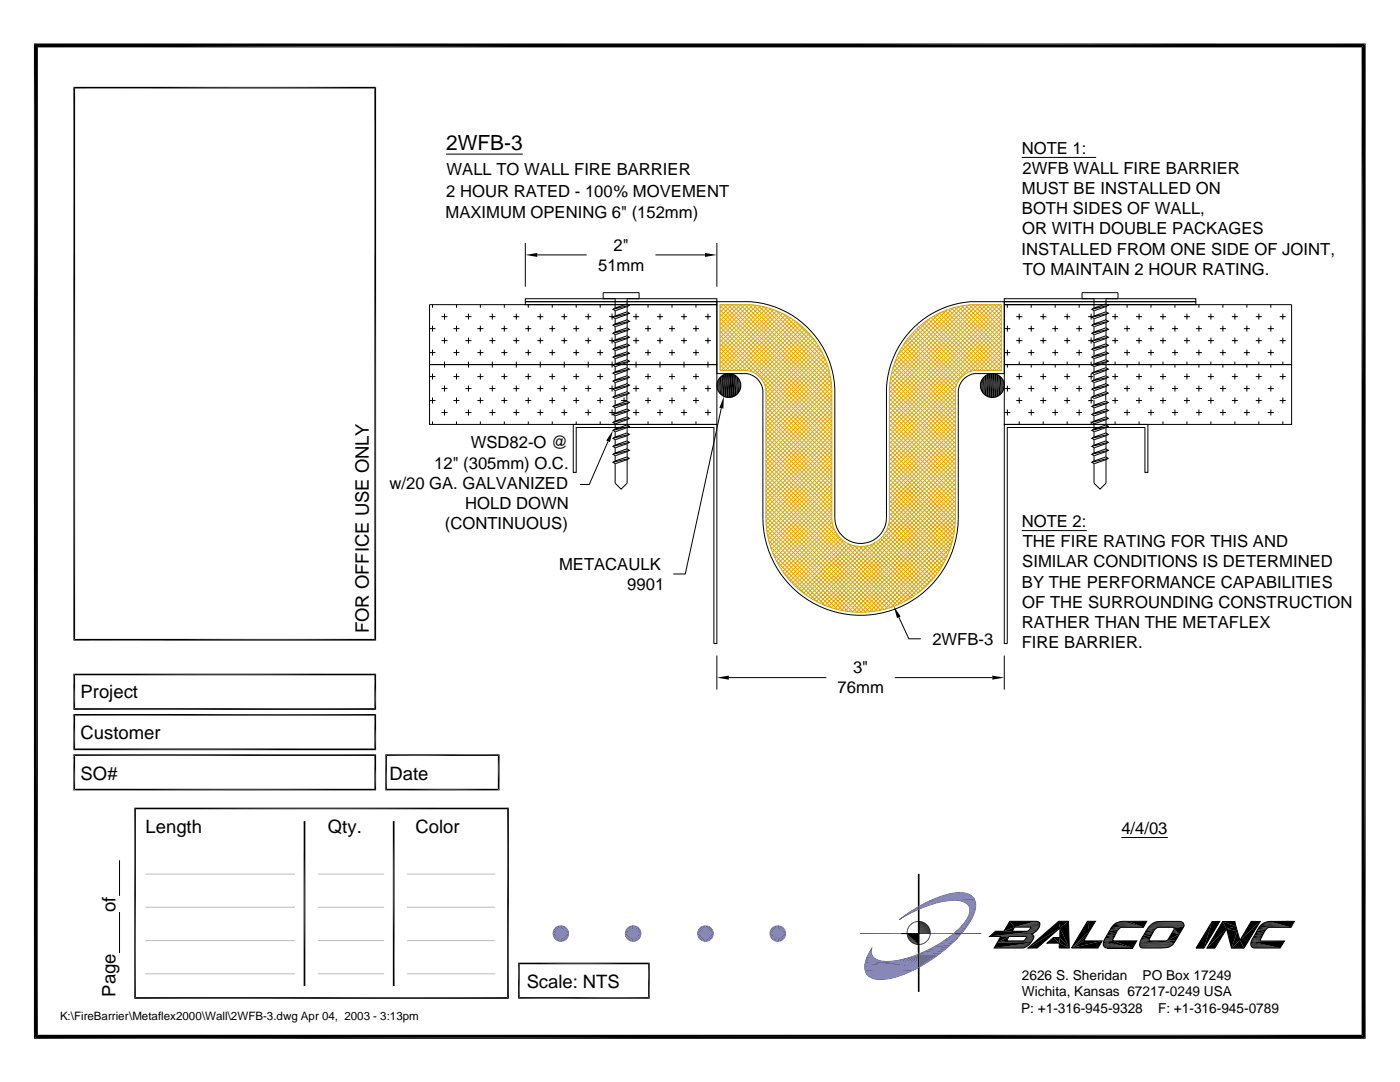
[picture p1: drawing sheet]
<svg xmlns="http://www.w3.org/2000/svg" width="279mm" height="216mm" viewBox="0 0 279 216" stroke-linecap="round" stroke-linejoin="round" font-family="sans-serif">
<defs><g id="words">
<text font-size="4.2" x="89" y="29.9">2WFB-3</text>
<g font-size="3.7">
<text x="73.6" y="126.4" transform="rotate(-90 73.6 126.4)">FOR OFFICE USE ONLY</text>
<text x="16.1" y="139.3">Project</text>
<text x="16.1" y="147.4">Customer</text>
<text x="16.1" y="155.6">SO#</text>
<text x="77.7" y="155.6">Date</text>
<text x="29" y="166.3">Length</text>
<text x="65.4" y="166.3">Qty.</text>
<text x="82.9" y="166.3">Color</text>
<text x="23.1" y="182" transform="rotate(-90 23.1 182)">of</text>
<text x="105.1" y="197.2">Scale: NTS</text>
<text x="23.1" y="198.8" transform="rotate(-90 23.1 198.8)">Page</text>
</g>
<g font-size="3.3">
<text x="89.1" y="34.8">WALL TO WALL FIRE BARRIER</text>
<text x="203.9" y="30.7">NOTE 1:</text>
<text x="204.1" y="34.7">2WFB WALL FIRE BARRIER</text>
<text x="89.1" y="39.3">2 HOUR RATED - 100% MOVEMENT</text>
<text x="203.9" y="38.7">MUST BE INSTALLED ON</text>
<text x="88.9" y="43.5">MAXIMUM OPENING 6&quot; (152mm)</text>
<text x="203.9" y="42.7">BOTH SIDES OF WALL,</text>
<text x="204" y="46.8">OR WITH DOUBLE PACKAGES</text>
<text x="122.5" y="50">2&quot;</text>
<text x="203.9" y="50.8">INSTALLED FROM ONE SIDE OF JOINT,</text>
<text x="119.4" y="54">51mm</text>
<text x="204.1" y="54.8">TO MAINTAIN 2 HOUR RATING.</text>
<text x="93.9" y="89.5">WSD82-O @</text>
<text x="86.7" y="93.5">12&quot; (305mm) O.C.</text>
<text x="77.7" y="97.5">w/20 GA. GALVANIZED</text>
<text x="92.9" y="101.6">HOLD DOWN</text>
<text x="88.8" y="105.6">(CONTINUOUS)</text>
<text x="203.9" y="105.2">NOTE 2:</text>
<text x="111.6" y="113.7">METACAULK</text>
<text x="204" y="113.2">SIMILAR CONDITIONS IS DETERMINED</text>
<text x="204.1" y="109.2">THE FIRE RATING FOR THIS AND</text>
<text x="125.2" y="117.7">9901</text>
<text x="203.9" y="117.2">BY THE PERFORMANCE CAPABILITIES</text>
<text x="203.9" y="125.2">RATHER THAN THE METAFLEX</text>
<text x="204" y="121.3">OF THE SURROUNDING CONSTRUCTION</text>
<text x="186.1" y="128.6">2WFB-3</text>
<text x="203.9" y="129.2">FIRE BARRIER.</text>
<text x="170.2" y="134.4">3&quot;</text>
<text x="167.2" y="138.4">76mm</text>
<text x="223.8" y="166.4">4/4/03</text>
</g>
<g font-size="2.7">
<text x="203.9" y="195.5">2626 S. Sheridan</text>
<text x="228" y="195.5">PO Box 17249</text>
<text x="203.8" y="202.1">P: +1-316-945-9328</text>
<text x="204" y="198.8">Wichita, Kansas 67217-0249 USA</text>
<text x="231.1" y="202.1">F: +1-316-945-0789</text>
</g>
<text font-size="2.3" x="12" y="203.6">K:\FireBarrier\Metaflex2000\Wall\2WFB-3.dwg Apr 04, 2003 - 3:13pm</text>
</g></defs>
<g fill="none" stroke="#000" stroke-width=".2">
<path d="M89 30.8h15.3M203.9 31.4h14.9M104.8 59.6h38.3v.6h-38.3zM104.8 48.5v8.7M107.2 50.9h9.9M130.8 50.9h9.9M143.1 48.5v8.7M200.4 59.6h38.3v.6h-38.3zM85.7 72.7h57.4v12h-57.4zM85.7 60.8h57.4v-.6h-38.3v.6h38.3v11.9h-57.4zM85.7 65.6h1.2M85.7 70.4h1.2"/>
<path d="M85.7 75.1h1.2M85.7 79.9h1.2M86.3 60.8v.6M86.3 65v1.2M86.3 69.8v1.2M86.3 74.5v1.2M86.3 79.3v1.2M88.1 63.2h1.2M88.1 68h1.2M88.1 77.5h1.2M88.7 62.6v1.2M88.7 67.4v1.2"/>
<path d="M88.7 72.2v1.1M88.7 76.9v1.2M90.5 65.6h1.2M90.5 70.4h1.2M90.5 75.1h1.2M90.5 79.9h1.2M91.1 60.8v.6M91.1 65v1.2M91.1 69.8v1.2M91.1 74.5v1.2M91.1 79.3v1.2M92.9 63.2h1.2"/>
<path d="M92.9 68h1.2M92.9 77.5h1.2M93.5 62.6v1.2M93.5 67.4v1.2M93.5 72.2v1.1M93.5 76.9v1.2M95.3 65.6h1.2M95.3 70.4h1.2M95.3 75.1h1.2M95.3 79.9h1.2M95.9 60.8v.6M95.9 65v1.2"/>
<path d="M95.9 69.8v1.2M95.9 74.5v1.2M95.9 79.3v1.2M97.7 63.2h1.2M97.7 68h1.2M97.7 77.5h1.2M98.3 62.6v1.2M98.3 67.4v1.2M98.3 72.2v1.1M98.3 76.9v1.2M100.1 65.6h1.2M100.1 70.4h1.2"/>
<path d="M100.1 75.1h1.2M100.1 79.9h1.2M100.6 60.8v.6M100.6 65v1.2M100.6 69.8v1.2M100.6 74.5v1.2M100.6 79.3v1.2M102.4 63.2h1.2M102.4 68h1.2M102.4 77.5h1.2M103 62.6v1.2M103 67.4v1.2"/>
<path d="M103 72.2v1.1M103 76.9v1.2M104.8 65.6h1.2M104.8 70.4h1.2M104.8 75.1h1.2M104.8 79.9h1.2M105.4 60.8v.6M105.4 65v1.2M105.4 69.8v1.2M105.4 74.5v1.2M105.4 79.3v1.2M107.2 63.2h1.2"/>
<path d="M107.2 68h1.2M107.2 77.5h1.2M107.8 62.6v1.2M107.8 67.4v1.2M107.8 72.2v1.1M107.8 76.9v1.2M109.6 65.6h1.2M109.6 70.4h1.2M109.6 75.1h1.2M109.6 79.9h1.2M110.2 60.8v.6M110.2 65v1.2"/>
<path d="M110.2 69.8v1.2M110.2 74.5v1.2M110.2 79.3v1.2M112 63.2h1.2M112 68h1.2M112 77.5h1.2M112.6 62.6v1.2M112.6 67.4v1.2M112.6 72.2v1.1M112.6 76.9v1.2M114.4 65.6h1.2M114.4 70.4h1.2"/>
<path d="M114.4 75.1h1.2M114.4 79.9h1.2M115 60.8v.6M115 65v1.2M115 69.8v1.2M115 74.5v1.2M115 79.3v1.2M116.8 63.2h1.2M116.8 68h1.2M116.8 77.5h1.2M117.4 62.6v1.2M117.4 67.4v1.2"/>
<path d="M117.4 72.2v1.1M117.4 76.9v1.2M119.2 65.6h1.2M119.2 70.4h1.2M119.2 75.1h1.2M119.2 79.9h1.2M119.8 60.8v.6M119.8 65v1.2M119.8 69.8v1.2M119.8 74.5v1.2M119.8 79.3v1.2M121.6 63.2h.9"/>
<path d="M121.6 68h.9M121.6 77.5h.9M122.2 62.6v1.2M122.2 67.4v1.2M122.2 72.2v1.1M122.2 76.9v1.2M122.3 66.5l2.8-1.1 .5 .3-2.8 1.1zM122.3 68.1l2.8-1.1 .5 .3-2.8 1.1zM122.3 69.7l2.8-1.1 .5 .3-2.8 1.1zM122.3 71.3l2.8-1.1 .5 .3-2.8 1zM122.3 72.9l2.8-1.1 .5 .3-2.8 1.1zM122.3 76.1l2.8-1.1 .5 .3-2.8 1z"/>
<path d="M122.3 77.7l2.8-1.1 .5 .3-2.8 1zM122.3 61.7l2.8-1.1 .5 .3-2.8 1.1zM122.3 63.3l2.8-1.1 .5 .3-2.8 1.1zM122.3 64.9l2.8-1.1 .5 .3-2.8 1.1zM122.8 62v1.1M122.8 63.6v1.1M122.8 65.2v1.1M122.8 66.7v1.1M122.8 68.3v1.1M122.8 69.9v1.1M122.8 71.5v1.1M122.8 73.1v1.1"/>
<path d="M122.8 74.7v1.1M122.8 76.3v1.1M122.8 77.9v1.1M122.8 79.8v1.1M122.8 74.2l-.5 .3 .5 .2M122.8 74.2l2.3-.8 .5 .3-2.8 1M124 79.9h1.2M124.5 79.3v.9M125.1 78.7v1.2M125.2 60.7v-1.1h2.4v-1.2h-7.2v1.2h2.4v1.9M125.2 61.2v1.1M125.2 62.8v1.1"/>
<path d="M125.2 64.4v1M125.2 66v1M125.2 67.5v1.1M125.2 69.1v1.1M125.2 70.7v1.1M125.2 72.3v1.1M125.2 73.9v1.1M125.2 75.5v1.1M125.2 77.1v1.1M125.6 78.4l-.5-.2-2.3 .8M125.6 78.4l-2.8 1.1-.5-.3 .5-.2M125.6 78.4l-3.3 .8"/>
<path d="M125.6 65.7l-3.3 .8M125.6 67.3l-3.3 .8M125.6 68.9l-3.3 .8M125.6 70.5l-3.3 .8M125.6 72.1l-3.3 .8M125.6 73.7l-3.3 .8M125.6 75.3l-3.3 .8M125.6 76.9l-3.3 .8M125.6 60.9l-3.3 .8M125.6 62.5l-3.3 .8M125.6 64.1l-3.3 .8M126.3 63.2h1.3"/>
<path d="M126.3 68h1.3M126.3 77.5h1.3M126.9 62.6v1.2M126.9 67.4v1.2M126.9 72.2v1.1M126.9 76.9v1.2M128.7 65.6h1.2M128.7 70.4h1.2M128.7 75.1h1.2M128.7 79.9h1.2M129.3 60.8v.6M129.3 65v1.2"/>
<path d="M129.3 69.8v1.2M129.3 74.5v1.2M129.3 79.3v1.2M131.1 63.2h1.2M131.1 68h1.2M131.1 77.5h1.2M131.7 62.6v1.2M131.7 67.4v1.2M131.7 72.2v1.1M131.7 76.9v1.2M133.5 65.6h1.2M133.5 70.4h1.2"/>
<path d="M133.5 75.1h1.2M133.5 79.9h1.2M134.1 60.8v.6M134.1 65v1.2M134.1 69.8v1.2M134.1 74.5v1.2M134.1 79.3v1.2M135.9 63.2h1.2M135.9 68h1.2M135.9 77.5h1.2M136.5 62.6v1.2M136.5 67.4v1.2"/>
<path d="M136.5 72.2v1.1M136.5 76.9v1.2M138.3 65.6h1.2M138.3 70.4h1.2M138.3 75.1h1.2M138.3 79.9h1.2M138.9 60.8v.6M138.9 65v1.2M138.9 69.8v1.2M138.9 74.5v1.2M138.9 79.3v1.2M140.7 63.2h1.2"/>
<path d="M140.7 68h1.2M140.7 77.5h1.2M141.3 62.6v1.2M141.3 67.4v1.2M141.3 72.2v1.1M141.3 76.9v1.2M143.1 60.2h6.7a18.2 18.2 0 0 1 16.8 17.2v26.1a5.2 5.2 0 0 0 5.2 4.9 5.2 5.2 0 0 0 5.1-4.9v-26.1a18.2 18.2 0 0 1 16.8-17.2h6.7v14.3h-6a3.8 3.8 0 0 0-3.2 3.4v25.7a19.5 19.5 0 0 1-19.5 19.2 19.5 19.5 0 0 1-19.4-19.2v-25.7a3.8 3.8 0 0 0-3.2-3.4h-6zM143.3 75.7v2.4M147.6 75.7v2.4M195.9 75.7v2.4M200.2 75.7v2.4M200.4 60.2v.6h57.4v11.9h-57.4v-11.9h38.3v-.6z"/>
<path d="M200.4 72.7h57.4v12h-57.4zM200.4 65.6h1.2M200.4 70.4h1.2M200.4 77.5h1.2M201 60.8v.6M201 65v1.2M201 69.8v1.2M201 72.7v.6M201 76.9v1.2M202.8 63.2h1.2M202.8 68h1.2M202.8 75.1h1.2"/>
<path d="M202.8 79.9h1.2M203.4 62.6v1.2M203.4 67.4v1.2M203.4 72.2v.5M203.4 74.5v1.2M203.4 79.3v1.2M205.2 65.6h1.2M205.2 70.4h1.2M205.2 77.5h1.2M205.8 60.8v.6M205.8 65v1.2M205.8 69.8v1.2"/>
<path d="M205.8 72.7v.6M205.8 76.9v1.2M207.6 63.2h1.2M207.6 68h1.2M207.6 75.1h1.2M207.6 79.9h1.2M208.2 62.6v1.2M208.2 67.4v1.2M208.2 72.2v.5M208.2 74.5v1.2M208.2 79.3v1.2M210 65.6h1.2"/>
<path d="M210 70.4h1.2M210 77.5h1.2M210.6 60.8v.6M210.6 65v1.2M210.6 69.8v1.2M210.6 72.7v.6M210.6 76.9v1.2M212.4 63.2h1.2M212.4 68h1.2M212.4 75.1h1.2M212.4 79.9h1.2M213 62.6v1.2"/>
<path d="M213 67.4v1.2M213 72.2v.5M213 74.5v1.2M213 79.3v1.2M214.8 65.6h1.2M214.8 70.4h1.2M214.8 77.5h1.2M215.4 60.8v.6M215.4 65v1.2M215.4 69.8v1.2M215.4 72.7v.6M215.4 76.9v1.2"/>
<path d="M217.2 63.2h.9M217.2 68h.9M217.2 75.1h.9M217.2 79.9h.9M217.8 62.6v1.2M217.8 67.4v1.2M217.8 72.2v.5M217.8 74.5v1.2M217.8 79.3v1.2M217.9 79.2l2.8-1 .5 .2-2.8 1.1zM217.9 66.5l2.8-1.1 .5 .3-2.8 1.1zM217.9 68.1l2.8-1.1 .5 .3-2.8 1.1z"/>
<path d="M217.9 69.7l2.8-1.1 .5 .3-2.8 1.1zM217.9 71.3l2.8-1.1 .5 .3-2.8 1zM217.9 72.9l2.8-1.1 .5 .3-2.8 1.1zM217.9 74.5l2.8-1.1 .5 .3-2.8 1zM217.9 76.1l2.8-1.1 .5 .3-2.8 1zM217.9 77.7l2.8-1.1 .5 .3-2.8 1zM217.9 61.7l2.8-1.1 .5 .3-2.8 1.1zM217.9 63.3l2.8-1.1 .5 .3-2.8 1.1zM217.9 64.9l2.8-1.1 .5 .3-2.8 1.1zM218.3 62v1.1M218.3 63.6v1.1M218.3 65.2v1.1"/>
<path d="M218.3 66.7v1.1M218.3 68.3v1.1M218.3 69.9v1.1M218.3 71.5v1.1M218.3 73.1v1.1M218.3 74.7v1.1M218.3 76.3v1.1M218.3 77.9v1.1M218.3 79.8v1.1M220.7 78.7v1.2M220.7 60.7v-1.1h2.4v-1.2h-7.2v1.2h2.4v1.9M220.7 61.2v1.1"/>
<path d="M220.7 62.8v1.1M220.7 64.4v1M220.7 66v1M220.7 67.5v1.1M220.7 69.1v1.1M220.7 70.7v1.1M220.7 72.3v1.1M220.7 73.9v1.1M220.7 75.5v1.1M220.7 77.1v1.1M221.2 78.4l-3.3 .8M221.2 65.7l-3.3 .8"/>
<path d="M221.2 67.3l-3.3 .8M221.2 68.9l-3.3 .8M221.2 70.5l-3.3 .8M221.2 72.1l-3.3 .8M221.2 73.7l-3.3 .8M221.2 75.3l-3.3 .8M221.2 76.9l-3.3 .8M221.2 60.9l-3.3 .8M221.2 62.5l-3.3 .8M221.2 64.1l-3.3 .8M222 63.2h1.1M222 68h1.1"/>
<path d="M222 75.1h1.1M222 79.9h1.1M222.5 62.6v1.2M222.5 67.4v1.2M222.5 72.2v.5M222.5 74.5v1.2M222.5 79.3v1.2M224.3 65.6h1.2M224.3 70.4h1.2M224.3 77.5h1.2M224.9 60.8v.6M224.9 65v1.2"/>
<path d="M224.9 69.8v1.2M224.9 72.7v.6M224.9 76.9v1.2M226.7 63.2h1.2M226.7 68h1.2M226.7 75.1h1.2M226.7 79.9h1.2M227.3 62.6v1.2M227.3 67.4v1.2M227.3 72.2v.5M227.3 74.5v1.2M227.3 79.3v1.2"/>
<path d="M229.1 65.6h1.2M229.1 70.4h1.2M229.1 77.5h1.2M229.7 60.8v.6M229.7 65v1.2M229.7 69.8v1.2M229.7 72.7v.6M229.7 76.9v1.2M231.5 63.2h1.2M231.5 68h1.2M231.5 75.1h1.2M231.5 79.9h1.2"/>
<path d="M232.1 62.6v1.2M232.1 67.4v1.2M232.1 72.2v.5M232.1 74.5v1.2M232.1 79.3v1.2M233.9 65.6h1.2M233.9 70.4h1.2M233.9 77.5h1.2M234.5 60.8v.6M234.5 65v1.2M234.5 69.8v1.2M234.5 72.7v.6"/>
<path d="M234.5 76.9v1.2M236.3 63.2h1.2M236.3 68h1.2M236.3 75.1h1.2M236.3 79.9h1.2M236.9 62.6v1.2M236.9 67.4v1.2M236.9 72.2v.5M236.9 74.5v1.2M236.9 79.3v1.2M238.7 65.6h1.2M238.7 70.4h1.2"/>
<path d="M238.7 77.5h1.2M239.3 60.8v.6M239.3 65v1.2M239.3 69.8v1.2M239.3 72.7v.6M239.3 76.9v1.2M241.1 63.2h1.2M241.1 68h1.2M241.1 75.1h1.2M241.1 79.9h1.2M241.7 62.6v1.2M241.7 67.4v1.2"/>
<path d="M241.7 72.2v.5M241.7 74.5v1.2M241.7 79.3v1.2M243.5 65.6h1.1M243.5 70.4h1.1M243.5 77.5h1.1M244.1 60.8v.6M244.1 65v1.2M244.1 69.8v1.2M244.1 72.7v.6M244.1 76.9v1.2M245.9 63.2h1.1"/>
<path d="M245.9 68h1.1M245.9 75.1h1.1M245.9 79.9h1.1M246.4 62.6v1.2M246.4 67.4v1.2M246.4 72.2v.5M246.4 74.5v1.2M246.4 79.3v1.2M248.2 65.6h1.2M248.2 70.4h1.2M248.2 77.5h1.2M248.8 60.8v.6"/>
<path d="M248.8 65v1.2M248.8 69.8v1.2M248.8 72.7v.6M248.8 76.9v1.2M250.6 63.2h1.2M250.6 68h1.2M250.6 75.1h1.2M250.6 79.9h1.2M251.2 62.6v1.2M251.2 67.4v1.2M251.2 72.2v.5M251.2 74.5v1.2"/>
<path d="M251.2 79.3v1.2M253 65.6h1.2M253 70.4h1.2M253 77.5h1.2M253.6 60.8v.6M253.6 65v1.2M253.6 69.8v1.2M253.6 72.7v.6M253.6 76.9v1.2M255.4 63.2h1.2M255.4 68h1.2M255.4 75.1h1.2"/>
<path d="M255.4 79.9h1.2M256 62.6v1.2M256 67.4v1.2M256 72.2v.5M256 74.5v1.2M256 79.3v1.2M86.3 84.1v.6M88.1 82.3h1.2M88.7 81.7v1.2M91.1 84.1v.6M92.9 82.3h1.2M93.5 81.7v1.2"/>
<path d="M95.9 84.1v.6M97.7 82.3h1.2M98.3 81.7v1.2M100.6 84.1v.6M102.4 82.3h1.2M103 81.7v1.2M105.4 84.1v.6M107.2 82.3h1.2M107.8 81.7v1.2M110.2 84.1v.6M112 82.3h1.2M112.6 81.7v1.2"/>
<path d="M114.4 84.7h28.7v43.7h-.6v-43.1h-27.5v9h-.6zM115 84.1v.6M116.8 82.3h1.2M117.4 81.7v1.2M119.8 84.1v.6M121.3 88.1l-3.7 8.6h-1.9M121.6 82.3h1.2M122.2 81.7v1.2M122.3 90.7l2.8-1.1 .5 .3-2.8 1zM122.3 89.1l2.8-1.1 .5 .3-2.8 1zM122.3 87.5l2.8-1.1 .5 .3-2.8 1zM122.3 85.9l2.8-1.1 .5 .3-2.8 1z"/>
<path d="M122.3 84.3l2.8-1.1 .5 .3-2.8 1.1zM122.3 82.7l2.8-1.1 .5 .3-2.8 1.1zM122.3 81.1l2.8-1.1 .5 .3-2.8 1.1zM122.8 81.3v1.1M122.8 82.9v1.1M122.8 84.5v1.1M122.8 86.1v1.1M122.8 87.7v1.1M122.8 89.3v1.1M122.8 90.9v1.1M125.2 91.7v4.7l-1.2 1.2-1.2-1.2v-3.9M125.2 80.6v1"/>
<path d="M125.2 82.1v1.1M125.2 83.7v1.1M125.2 85.3v1.1M125.2 86.9v1.1M125.2 88.5v1.1M125.2 90.1v1.1M125.6 91.5l-2.8 1M125.6 91.5l-.5-.3-2.8 1 .5 .3M125.6 91.5l-3.3 .7M125.6 89.9l-3.3 .8M125.6 88.3l-3.3 .8M125.6 86.7l-3.3 .8"/>
<path d="M125.6 85.1l-3.3 .8M125.6 83.5l-3.3 .8M125.6 81.9l-3.3 .8M125.6 80.3l-3.3 .8M126.3 82.3h1.3M126.9 81.7v1.2M129.3 84.1v.6M131.1 82.3h1.2M131.7 81.7v1.2M134.1 84.1v.6M135.9 82.3h1.2M136.5 81.7v1.2"/>
<path d="M138.9 84.1v.6M140.7 82.3h1.2M141.3 81.7v1.2M144 81.4l-7.2 33.1h-2.4M200.4 84.7h28.7v9.6h-.6v-9h-27.5v43.1h-.6zM200.4 82.3h1.2M201 81.7v1.2M203.4 84.1v.6M205.2 82.3h1.2M205.8 81.7v1.2M208.2 84.1v.6M210 82.3h1.2"/>
<path d="M210.6 81.7v1.2M213 84.1v.6M214.8 82.3h1.2M215.4 81.7v1.2M217.8 84.1v.6M217.9 92.2l2.8-1 .5 .3-2.8 1zM217.9 90.7l2.8-1.1 .5 .3-2.8 1zM217.9 89.1l2.8-1.1 .5 .3-2.8 1zM217.9 87.5l2.8-1.1 .5 .3-2.8 1zM217.9 85.9l2.8-1.1 .5 .3-2.8 1zM217.9 84.3l2.8-1.1 .5 .3-2.8 1.1zM217.9 82.7l2.8-1.1 .5 .3-2.8 1.1z"/>
<path d="M217.9 81.1l2.8-1.1 .5 .3-2.8 1.1zM218.3 81.3v1.1M218.3 82.9v1.1M218.3 84.5v1.1M218.3 86.1v1.1M218.3 87.7v1.1M218.3 89.3v1.1M218.3 90.9v1.1M220.7 91.7v4.7l-1.2 1.2-1.2-1.2v-3.9M220.7 80.6v1M220.7 82.1v1.1M220.7 83.7v1.1"/>
<path d="M220.7 85.3v1.1M220.7 86.9v1.1M220.7 88.5v1.1M220.7 90.1v1.1M221.2 91.5l-3.3 .7M221.2 89.9l-3.3 .8M221.2 88.3l-3.3 .8M221.2 86.7l-3.3 .8M221.2 85.1l-3.3 .8M221.2 83.5l-3.3 .8M221.2 81.9l-3.3 .8M221.2 80.3l-3.3 .8"/>
<path d="M222.5 84.1v.6M224.3 82.3h1.2M224.9 81.7v1.2M227.3 84.1v.6M229.1 82.3h1.2M229.7 81.7v1.2M232.1 84.1v.6M233.9 82.3h1.2M234.5 81.7v1.2M236.9 84.1v.6M238.7 82.3h1.2M239.3 81.7v1.2"/>
<path d="M241.7 84.1v.6M243.5 82.3h1.1M244.1 81.7v1.2M246.4 84.1v.6M248.2 82.3h1.2M248.8 81.7v1.2M251.2 84.1v.6M253 82.3h1.2M253.6 81.7v1.2M256 84.1v.6M203.9 105.9h13M143.1 130.8v6.8"/>
<path d="M145.5 135.2h19.4M178.6 135.2h19.4M179.4 123.2l2 4.3h2.4M200.4 130.8v6.8"/>
<circle cx="145.5" cy="76.9" r="2.38"/>
<circle cx="198" cy="76.9" r="2.38"/>
</g>
<g fill="#000">
<path d="M6.8 8.7h265.7l-264.9 .8zM7.6 9.5l264.9-.8-.8 .8zM271.7 9.5l.8 197.8-.8-.8zM271.7 9.5l.8-.8v198.6zM104.8 50.9l2.4-.4v.8zM140.7 50.5l2.4 .4-2.4 .4zM143.1 76.5v.8zM143.2 76.1v1.6l-.1-1.2zM143.1 76.5l.1 1.2zM147.7 76.1l.1 1.2zM147.7 76.1l.1 1.2-.1 .4zM147.8 76.5v.8z"/>
<path d="M195.7 76.5v.8zM195.8 76.1v1.6l-.1-.4zM195.8 76.1l-.1 1.2zM200.4 76.5l-.1 1.2zM200.3 76.1l.1 .4-.1 1.2zM200.4 76.5v.8zM122.3 85.9l-.6 2.3-.7-.3zM144.5 79.1l-.1 2.4-.8-.1zM143.1 135.2l2.4-.4v.8zM178.4 121l1.3 2-.7 .3zM198 134.8l2.4 .4-2.4 .4zM6.8 8.7l.8 197.8-.8 .8z"/>
<path d="M6.8 8.7l.8 .8v197zM7.6 206.5h264.1l-264.9 .8zM6.8 207.3l264.9-.8 .8 .8z"/>
</g>
<path d="M143.5 75.4v3.1M147.4 75.4v3.1M196.1 75.4v3.1M200 75.4v3.1" fill="none" stroke="#000" stroke-width=".23"/>
<path d="M143.8 75.1v3.7M147.2 75.1v3.7M196.4 75.1v3.7M199.7 75.1v3.7" fill="none" stroke="#000" stroke-width=".3"/>
<g fill="none" stroke="#000" stroke-width=".34">
<path d="M14.8 17.3v110.5M74.9 17.3v110.5M144.1 74.9v4.1M146.8 74.9v4.1M196.7 74.9v4.1M199.4 74.9v4.1M14.6 127.7h60.5M14.8 134.4v7.2M74.9 134.4v7.2M14.6 141.5h60.5M14.6 149.5h60.5M14.8 142.5v7.2"/>
<path d="M14.8 150.5v7.2M74.9 142.5v7.2M74.9 150.5v7.2M60.8 163.9v32.8M78.6 163.9v32.8M101.4 161.2v38.1M26.8 199.1h74.8"/>
</g>
<path d="M144.5 74.7v4.5M146.5 74.7v4.5M197 74.7v4.5M199.1 74.7v4.5" fill="none" stroke="#000" stroke-width=".38"/>
<path d="M144.9 74.6v4.7M145.3 74.5v4.8M146.1 74.6v4.7M197.4 74.6v4.7M197.8 74.5v4.8M198.7 74.6v4.7" fill="none" stroke="#000" stroke-width=".4"/>
<path d="M145.7 74.5v4.8M198.2 74.5v4.8" fill="none" stroke="#000" stroke-width=".42"/>
<g fill="none" stroke="#dda500" stroke-width=".2">
<path d="M143.7 60.8h6.1a17.7 17.7 0 0 1 16.2 16.7v26a5.7 5.7 0 0 0 5.8 5.5 5.7 5.7 0 0 0 5.7-5.5v-26a17.6 17.6 0 0 1 16.2-16.7h6.1v13.1h-5.4a4.4 4.4 0 0 0-3.7 3.9v25.7a18.9 18.9 0 0 1-18.9 18.7 18.9 18.9 0 0 1-19-18.7v-25.7a4.5 4.5 0 0 0-3.7-3.9h-5.4zM143.7 61.5l.7-.7 21.6 21.6M143.7 62.4l1.5-1.6 20.8 20.8M143.7 73.6l.3 .3M143.7 72.8l1.1 1.1M143.7 71.9l2 2M143.7 71.1l2.8 2.8M143.7 70.2l3.7 3.7M143.7 69.4l4.5 4.5M143.7 68.6l5.4 5.3M143.7 67.7l6.5 6.6M143.7 66.9l22.3 22.3"/>
<path d="M143.7 66l22.3 22.3M143.7 65.2l22.3 22.3M143.7 64.3l22.3 22.4M143.7 63.5l22.3 22.3M143.7 62.6l22.3 22.4M143.7 61.8l22.3 22.3M143.7 60.9l22.3 22.4M146 60.8l20 19.9M146.1 60.8l-2.4 2.4M146.9 60.8l19.1 19.1M146.9 60.8l-3.2 3.3M147.7 60.8l18.3 18.3"/>
<path d="M147.8 60.8l-4.1 4.1M148.6 60.8l17.4 17.4M148.6 60.8l-4.9 4.9M149.4 60.8l16.6 16.6M149.5 60.8l-5.8 5.8M150.3 60.8l-6.6 6.6M150.3 60.9l15.6 15.6-13.1 13 13.2 13.2M151 60.9l-7.3 7.4M151.3 61l14.5 14.5M151.7 61.1l-8 8M152.4 61.2l13.2 13.2M152.4 61.2l-8.7 8.8"/>
<path d="M152.5 76.5l13.5 13.5M152.8 77.7l13.2 13.2M152.8 79.4l13.2 13.2M152.8 78.6l13.2 13.1M153.1 61.4l-9.4 9.4M153.5 61.5l11.8 11.7M153.8 61.6l-10.1 10.1M154.4 61.8l-10.7 10.7M154.8 62l10 9.9M155 62l-11.3 11.4M155.6 62.3l-11.7 11.6M156.2 62.5l-11.4 11.4"/>
<path d="M156.3 62.6l7.8 7.8M156.7 62.8l-11.1 11.1M157.3 63.1l-10.8 10.8M157.8 63.5l-10.5 10.4M158.3 63.8l-10.2 10.1M158.4 63.9l4.5 4.4M158.8 64.1l-9.8 9.8M159.3 64.5l-9.6 9.6M159.7 64.9l-9.4 9.4M160.2 65.3l-9.3 9.3M160.6 65.7l-9.3 9.3M161.1 66.1l-9.3 9.3"/>
<path d="M161.5 66.5l-9.4 9.4M161.9 67l-9.5 9.4M162.2 67.5l-9.5 9.5M162.6 67.9l-9.8 9.8M163 68.4l-10.2 10.1M163.3 68.9l-10.5 10.5M163.6 69.5l-10.8 10.7M163.9 70l-11.1 11.1M164.2 70.6l-11.4 11.3M164.5 71.1l-11.7 11.7M164.7 71.7l-11.9 11.9 13.2 13.2M165 72.3l-12.2 12.2 13.2 13.1"/>
<path d="M165.2 73l-12.4 12.3 13.2 13.2M165.4 73.6l-12.6 12.5 13.2 13.2M165.5 74.3l-12.7 12.7 13.2 13.2M165.7 75l-12.9 12.8 13.2 13.2M165.8 75.7l-13 13 13.2 13.2M166 77.2l-13.2 13.2 13.2 13.2M166 78.1l-13.2 13.1M166 78.9l-13.2 13.2M166 79.8l-13.2 13.1M177.5 79.6l13.2 13.1M177.5 78.7l13.2 13.2M177.5 77.9l13.2 13.1"/>
<path d="M177.5 77.1l13.2 13.1M177.6 76.3l13.1 13M177.7 75.5l13 13M177.8 74.8l12.9 12.9M178 74.1l12.7 12.7M178.4 72.8l12.3 12.3M178.6 72.2l12.1 12.1M178.8 71.6l11.9 11.8M179.1 71l11.6 11.6M179.4 70.4l11.3 11.3M179.7 69.9l11 11M180 69.3l10.7 10.8"/>
<path d="M180.3 68.8l10.4 10.4M180.6 68.3l10.1 10.1M181 67.8l9.7 9.8M181.3 67.4l9.6 9.5M181.7 66.9l9.4 9.4M182.1 66.4l9.4 9.4M182.5 66l9.3 9.3M183 65.6l9.3 9.3M183.4 65.2l9.4 9.3M183.9 64.8l9.4 9.5M184.3 64.4l9.7 9.6M184.8 64.1l9.9 9.8"/>
<path d="M185.3 63.7l10.2 10.2M185.6 63.5l-5.4 5.4M185.8 63.4l10.6 10.5M186.4 63.1l10.8 10.8M186.9 62.8l11.2 11.1M187.5 62.5l11.4 11.4M187.5 62.4l-8.3 8.4M188 62.2l11.8 11.7M188.6 62l11.2 11.2M189 61.8l-10.4 10.4M189.3 61.7l10.5 10.6M189.9 61.5l9.9 10"/>
<path d="M190.2 61.4l-12 12.1 12.5 12.5M190.5 61.3l9.3 9.3M190.7 77.9l-13.2 13.2M190.7 78.8l-13.2 13.1M190.7 79.6l-13.2 13.2M190.9 76.8l-13.4 13.4M191.2 61.2l8.6 8.6M191.4 61.2l-13.5 13.4M191.9 61l7.9 7.9M192.4 60.9l-14.7 14.8M192.7 60.9l7.1 7.2M198.4 60.8l1.4 1.4"/>
<path d="M198.5 60.8l-21 21M199.3 60.8l.5 .5M199.3 60.8l-21.8 21.8M199.8 67.2l-6.4-6.4-15.8 15.8M199.8 66.4l-5.6-5.6-16.7 16.7M199.8 65.6l-4.7-4.8-17.6 17.6M199.8 64.7l-3.9-3.9-18.4 18.4M199.8 63.9l-3-3.1-19.3 19.3M199.8 63l-2.2-2.2-20.1 20.1M199.8 61.1l-22.3 22.4M199.8 62l-22.3 22.3M199.8 62.8l-22.3 22.4"/>
<path d="M199.8 63.7l-22.3 22.3M199.8 64.5l-22.3 22.3M199.8 65.4l-22.3 22.3M199.8 66.2l-22.3 22.3M199.8 67l-22.3 22.4M199.8 67.9l-6.2 6.2M199.8 68.7l-5.2 5.2M199.8 69.6l-4.3 4.3M199.8 70.4l-3.5 3.5M199.8 71.3l-2.6 2.6M199.8 72.1l-1.8 1.8M199.8 73l-.9 .9"/>
<path d="M199.8 73.8l-.1 .1M152.8 92.9l27.3 27.3M152.8 92.1l13.8 13.7M152.8 91.2l13.3 13.3M152.8 82.8l13.2 13.1M152.8 82l13.2 13.1M152.8 81.1l13.2 13.2M152.8 80.3l13.2 13.1M166 80.6l-13.2 13.1 26.8 26.8M166 81.4l-13.2 13.2 26.2 26.2M166 82.3l-13.2 13.1 25.6 25.6M166 83.1l-13.2 13.2 24.9 24.9"/>
<path d="M166 84l-13.2 13.1 24.3 24.3M166 84.8l-13.2 13.2 23.6 23.6M166 85.7l-13.2 13.1 22.9 23M166 86.5l-13.2 13.2 22.2 22.2M166 87.4l-13.2 13.1 21.5 21.5M166 88.2l-13.2 13.2 20.8 20.7M166 89l-13.2 13.2 20 20M166 89.9l-13.2 13.2 19.2 19.1M166 90.7l-13.2 13.2M166 91.6l-13.1 13.1M166 92.4l-13 13.1M166 93.3l-12.9 12.9"/>
<path d="M166 94.1l-12.8 12.8M166 95l-12.6 12.6M166 95.8l-12.5 12.5M166 96.6l-12.3 12.3M166 97.5l-12.1 12.1M166 98.3l-11.8 11.9M166 99.2l-11.6 11.6M177.5 95.6l12.5 12.5-13.4 13.5M177.5 99l11.7 11.7-10 10M177.5 99.8l11.4 11.5M177.5 98.2l11.9 11.9M177.5 97.3l12.1 12.1"/>
<path d="M177.5 96.5l12.3 12.3M177.5 94.8l12.7 12.7M177.5 93.9l12.8 12.9M177.5 93.1l13 12.9M177.5 92.2l13.1 13.1M177.5 91.4l13.1 13.1M177.5 90.6l13.2 13.1M177.5 89.7l13.2 13.2M177.5 88.9l13.2 13.1M177.5 88l13.2 13.2M177.5 87.2l13.2 13.1M177.5 86.3l13.2 13.2"/>
<path d="M177.5 85.5l13.2 13.1M177.5 84.6l13.2 13.2M177.5 83.8l13.2 13.2M177.5 83l13.2 13.1M177.5 82.1l13.2 13.2M177.5 81.3l13.2 13.1M177.5 80.4l13.2 13.2M190.7 80.4l-13.2 13.2M190.7 81.3l-13.2 13.1M190.7 82.1l-13.2 13.2M190.7 83l-13.2 13.1M190.7 83.8l-13.2 13.2"/>
<path d="M190.7 84.7l-13.2 13.1M190.7 85.5l-13.2 13.2M190.7 86.4l-13.2 13.1M190.7 87.2l-13.2 13.2M190.7 88.1l-13.2 13.1M190.7 88.9l-13.2 13.1M190.7 89.7l-13.2 13.2M190.7 90.6l-13.2 13.2M190.7 91.4l-13.4 13.4M190.7 92.3l-14 13.9M190.7 93.1l-27.2 27.2M190.7 94l-26.6 26.6"/>
<path d="M190.7 94.8l-26 26M190.7 95.7l-25.4 25.4M190.7 96.5l-24.8 24.8M190.7 97.3l-24.2 24.2M190.7 98.2l-23.5 23.4M190.7 99l-22.8 22.8M190.7 99.9l-22.1 22M152.9 103.9l18.2 18.3M152.9 104.8l17.3 17.3M153 105.8l16.3 16.2M153.2 106.8l15.1 15.1M153.4 107.9l13.8 13.7"/>
<path d="M153.8 109.1l12.2 12.2M154.2 110.4l10.5 10.4M166 100l-11.3 11.4M166 100.9l-11.1 11 8.2 8.2M166 101.7l-10.8 10.8M166 102.6l-10.4 10.4M166 103.4l-10.1 10.1M166.1 104.2l-9.9 9.8 4.8 4.8M166.2 104.9l-9.6 9.6M166.4 105.5l-9.5 9.5M166.7 106.1l-9.4 9.4M167 106.6l-9.3 9.3"/>
<path d="M167.4 107.1l-9.3 9.3M167.8 107.5l-9.3 9.3M168.3 107.9l-9.3 9.3M168.8 108.2l-9.4 9.4M169.2 108.4l11.5 11.5M169.4 108.5l-9.5 9.5M169.9 108.8l-9.5 9.6M170.5 108.9l10.7 10.7M170.6 108.9l-9.8 9.8M171.4 109l-10.1 10.1M171.5 109l10.3 10.3M172.2 109l-10.3 10.4"/>
<path d="M172.3 109l10 10M173 108.9l9.8 9.7M173.2 108.8l-10.8 10.9M173.7 108.7l9.6 9.6M174.3 108.5l9.4 9.4M174.7 108.2l-11.8 11.8M174.8 108.2l9.4 9.3M175.3 107.8l9.3 9.3M175.8 107.4l9.3 9.3M176.2 107l9.3 9.3M176.5 106.5l9.4 9.3M176.8 106l9.5 9.4"/>
<path d="M177.1 105.4l9.6 9.5M177.3 104.7l9.7 9.7M177.5 104l9.9 9.9M177.5 103.2l10.2 10.2M177.5 102.4l10.5 10.5M177.5 101.5l10.8 10.9M177.5 100.7l11.1 11.1M186.8 114.7l-3.6 3.6M188.4 112.3l-7.6 7.6M189.7 109.3l-11.9 11.9M190.3 107l-14.8 14.8M190.5 106l-16 16"/>
<path d="M190.6 105l-17.1 17.1M190.6 104.1l-18 18.1M190.7 100.7l-21.3 21.3M190.7 101.6l-20.6 20.5M190.7 102.4l-19.8 19.8M190.7 103.3l-19 18.9"/>
</g>
<path d="M14.6 17.5h60.5M14.6 134.6h60.5M14.6 157.6h60.5M14.6 150.7h60.5M14.6 142.6h60.5M26.8 161.3h74.8M27 161.2v38.1M103.4 199.1h26.3M103.4 192.2h26.3M103.6 192.1v7.2M129.5 192.1v7.2" fill="none" stroke="#000" stroke-width=".32"/>
<g fill="#5c5cb8">
<path d="M111.9 186.3l1.6-.4 .1 .4z"/>
<path d="M111.9 186.3l1.5-.7 .1 .3z"/>
<path d="M111.9 186.3l1.3-1 .2 .3z"/>
<path d="M113 185l.2 .3-1.3 1z"/>
<path d="M112.6 184.8l.4 .2-1.1 1.3z"/>
<path d="M112.3 184.7l.3 .1-.7 1.5z"/>
<path d="M111.9 184.6l.4 .1-.4 1.6z"/>
<path d="M111.5 184.7l.4-.1v1.7z"/>
<path d="M111.2 184.8l.3-.1 .4 1.6z"/>
<path d="M110.9 185l.3-.2 .7 1.5z"/>
<path d="M110.9 185l1 1.3-1.3-1z"/>
<path d="M110.6 185.3l1.3 1-1.5-.7z"/>
<path d="M110.4 185.6l1.5 .7-1.6-.4z"/>
<path d="M110.3 185.9l1.6 .4h-1.6z"/>
<path d="M110.3 186.3h1.6l-1.6 .3z"/>
<path d="M110.3 186.6l1.6-.3-1.5 .7z"/>
<path d="M110.4 187l1.5-.7-1.3 1z"/>
<path d="M110.6 187.3l1.3-1-1 1.3z"/>
<path d="M111.9 186.3l-.7 1.5-.3-.2z"/>
<path d="M111.9 186.3l-.4 1.6-.3-.1z"/>
<path d="M111.9 186.3v1.6h-.4z"/>
<path d="M111.9 186.3l.4 1.6h-.4z"/>
<path d="M111.9 186.3l.7 1.5-.3 .1z"/>
<path d="M111.9 186.3l1.1 1.3-.4 .2z"/>
<path d="M111.9 186.3l1.3 1-.2 .3z"/>
<path d="M111.9 186.3l1.5 .7-.2 .3z"/>
<path d="M111.9 186.3l1.6 .3-.1 .4z"/>
<path d="M111.9 186.3h1.7l-.1 .3z"/>
<path d="M140.8 186.3l1.6-.4 .1 .4z"/>
<path d="M140.8 186.3l1.5-.7 .1 .3z"/>
<path d="M140.8 186.3l1.3-1 .2 .3z"/>
<path d="M141.8 185l.3 .3-1.3 1z"/>
<path d="M141.5 184.8l.3 .2-1 1.3z"/>
<path d="M141.2 184.7l.3 .1-.7 1.5z"/>
<path d="M140.8 184.6l.4 .1-.4 1.6z"/>
<path d="M140.4 184.7l.4-.1v1.7z"/>
<path d="M140.1 184.8l.3-.1 .4 1.6z"/>
<path d="M139.8 185l.3-.2 .7 1.5z"/>
<path d="M139.5 185.3l.3-.3 1 1.3z"/>
<path d="M139.5 185.3l1.3 1-1.5-.7z"/>
<path d="M139.3 185.6l1.5 .7-1.6-.4z"/>
<path d="M139.2 185.9l1.6 .4h-1.7z"/>
<path d="M139.1 186.3h1.7l-1.6 .3z"/>
<path d="M139.2 186.6l1.6-.3-1.5 .7z"/>
<path d="M139.3 187l1.5-.7-1.3 1z"/>
<path d="M139.5 187.3l1.3-1-1 1.3z"/>
<path d="M140.8 186.3l-.7 1.5-.3-.2z"/>
<path d="M140.8 186.3l-.4 1.6-.3-.1z"/>
<path d="M140.8 186.3v1.6h-.4z"/>
<path d="M140.8 186.3l.4 1.6h-.4z"/>
<path d="M140.8 186.3l.7 1.5-.3 .1z"/>
<path d="M140.8 186.3l1 1.3-.3 .2z"/>
<path d="M140.8 186.3l1.3 1-.3 .3z"/>
<path d="M140.8 186.3l1.5 .7-.2 .3z"/>
<path d="M140.8 186.3l1.6 .3-.1 .4z"/>
<path d="M140.8 186.3h1.7l-.1 .3z"/>
<path d="M126.4 186.3l1.6-.4v.4z"/>
<path d="M126.4 186.3l1.4-.7 .2 .3z"/>
<path d="M126.4 186.3l1.3-1 .1 .3z"/>
<path d="M127.4 185l.3 .3-1.3 1z"/>
<path d="M127.1 184.8l.3 .2-1 1.3z"/>
<path d="M126.7 184.7l.4 .1-.7 1.5z"/>
<path d="M126.4 184.6l.3 .1-.3 1.6z"/>
<path d="M126 184.7l.4-.1v1.7z"/>
<path d="M125.6 184.8l.4-.1 .4 1.6z"/>
<path d="M125.3 185l.3-.2 .8 1.5z"/>
<path d="M125.1 185.3l.2-.3 1.1 1.3z"/>
<path d="M125.1 185.3l1.3 1-1.5-.7z"/>
<path d="M124.9 185.6l1.5 .7-1.7-.4z"/>
<path d="M124.7 185.9l1.7 .4h-1.7z"/>
<path d="M124.7 186.3h1.7l-1.7 .3z"/>
<path d="M124.7 186.6l1.7-.3-1.5 .7z"/>
<path d="M124.9 187l1.5-.7-1.3 1z"/>
<path d="M125.1 187.3l1.3-1-1.1 1.3z"/>
<path d="M126.4 186.3l-.8 1.5-.3-.2z"/>
<path d="M126.4 186.3l-.4 1.6-.4-.1z"/>
<path d="M126.4 186.3v1.6h-.4z"/>
<path d="M126.4 186.3l.3 1.6h-.3z"/>
<path d="M126.4 186.3l.7 1.5-.4 .1z"/>
<path d="M126.4 186.3l1 1.3-.3 .2z"/>
<path d="M126.4 186.3l1.3 1-.3 .3z"/>
<path d="M126.4 186.3l1.4 .7-.1 .3z"/>
<path d="M126.4 186.3l1.6 .3-.2 .4z"/>
<path d="M126.4 186.3h1.6v.3z"/>
<path d="M155.2 186.3l1.6-.4 .1 .4z"/>
<path d="M155.2 186.3l1.5-.7 .1 .3z"/>
<path d="M155.2 186.3l1.3-1 .2 .3z"/>
<path d="M156.3 185l.2 .3-1.3 1z"/>
<path d="M155.9 184.8l.4 .2-1.1 1.3z"/>
<path d="M155.6 184.7l.3 .1-.7 1.5z"/>
<path d="M155.2 184.6l.4 .1-.4 1.6z"/>
<path d="M154.9 184.7l.3-.1v1.7z"/>
<path d="M154.5 184.8l.4-.1 .3 1.6z"/>
<path d="M154.2 185l.3-.2 .7 1.5z"/>
<path d="M153.9 185.3l.3-.3 1 1.3z"/>
<path d="M153.9 185.3l1.3 1-1.5-.7z"/>
<path d="M153.7 185.6l1.5 .7-1.6-.4z"/>
<path d="M153.6 185.9l1.6 .4h-1.6z"/>
<path d="M153.6 186.3h1.6l-1.6 .3z"/>
<path d="M153.6 186.6l1.6-.3-1.5 .7z"/>
<path d="M153.7 187l1.5-.7-1.3 1z"/>
<path d="M153.9 187.3l1.3-1-1 1.3z"/>
<path d="M155.2 186.3l-.7 1.5-.3-.2z"/>
<path d="M155.2 186.3l-.3 1.6-.4-.1z"/>
<path d="M155.2 186.3v1.6h-.3z"/>
<path d="M155.2 186.3l.4 1.6h-.4z"/>
<path d="M155.2 186.3l.7 1.5-.3 .1z"/>
<path d="M155.2 186.3l1.1 1.3-.4 .2z"/>
<path d="M155.2 186.3l1.3 1-.2 .3z"/>
<path d="M155.2 186.3l1.5 .7-.2 .3z"/>
<path d="M155.2 186.3l1.6 .3-.1 .4z"/>
<path d="M155.2 186.3h1.7l-.1 .3z"/>
</g>
<path d="M76.9 150.7h22.8M76.9 157.6h22.8M77.1 150.5v7.2M202.5 184.8h5" fill="none" stroke="#000" stroke-width=".32"/>
<path d="M99.5 150.5v7.2M197.5 186.7h8.7M249.7 189h5.8" fill="none" stroke="#000" stroke-width=".34"/>
<g fill="none" stroke="#000" stroke-width=".2">
<path d="M183.3 174.5h.1v23.3h-.1zM183.3 174.5v6.4M183.3 181.4v7.1M183.3 190.4v7.4M197.5 186.9l1.2-1.1h1.6l1.2-2h5.3a.68 .68 0 0 1 .7 .4 .68 .68 0 0 1-.1 .8l-.4 .6-1.1 .8 .1 .1a.69 .69 0 0 1 0 1.2l-.8 .9-1 .6h-5.8l1.3-2.3zM197.5 186.8h8.8M198.4 189.1h6.2M198.7 185.8h8M200.3 185.8h4.6M201.4 186.9h3.4a.86 .86 0 0 1-.6 .8h-3.3zM202.5 184.9h5M204.5 189.1l-6.1 .1"/>
<path d="M220.4 189.1h5.6M220.6 189.1h5.4M221.7 185.1h2.2M221.9 185h6.3M222.2 187.7h4.7M225.3 183.8h3.6M227.4 188.8h6.4M227.4 188.6h6.6M227.4 188.5h6.7M227.5 188.2h6.7M227.5 188.9h5.9M227.5 188.9h6"/>
<path d="M227.5 188.8h6.1M227.5 187.8h2.1M227.7 189.1h5.4M227.8 189.1h4.6M229.2 185.1h2.1M229.2 184.9h7.1M229.4 184.8h6.9M229.6 184.7h6.7M229.6 184.6h6.7M229.8 184.5h6.5M229.8 184.4h6.5M230 184.4h6.3"/>
<path d="M230 184.2h6.2M230.2 184.2h6M230.2 184.1h5.9M230.4 184h5.6M230.7 183.9h5.1M231 183.9h4.8M233.1 189.1h-5.4M233.4 189h-5.8M244 183.9h2.4l1.1 3.7 2.2-3.7h1.8l-3.2 5.3h-2.5l-1-3.8-2.4 3.8h-1.5zM249.7 187.8h6.6M249.9 189.1h5.6M250 189.1h5.5"/>
<path d="M251.2 185.1h2.1M251.4 185h6.2M251.7 184.6a2.72 2.72 0 0 1 2-.7h4.6l-.7 1.1-4.4 .1a4.2 4.2 0 0 0-1.6 2.6l4.7 .1-.8 1.4h-4.8a.91 .91 0 0 1-1-.4 .91 .91 0 0 1 .1-1.1l1.4-2.5zM253.3 183.9h5"/>
</g>
<g fill="#000">
<path d="M183.3 188.3l.1 .2zM183.3 188.5l.1 1.9h-.1zM183.3 186.3h.1zM183.3 180.9l.1 .5-.1 .1zM183.3 183.9h.1zM183.3 188.5h.1zM183.3 188.5h.1v1.9zM183.3 180.9l.1-.1v.6zM197.5 186.9l1.2-1.1h8zM199.1 188l6.6 .2-7.3 1zM199.7 186.9h1.7l-2.3 1.1zM199.1 188l2.3-1.1-.5 .8z"/>
<path d="M201.5 183.8h5.2l-4.2 1.2zM201.5 183.8l1 1.2-2.2 .8zM200.3 185.8l2.2-.8-.5 .8zM202.5 185l4.3-1.2zM204.2 187.7l1.7 .2zM204.3 187.7h1.7zM204.6 187.5h1.5l-1.7 .1zM204.7 187.3l1.5 .1-1.6 .1zM204.8 186.9l1.5 .1h-1.5zM204.8 187.2l1.4 .1h-1.5zM204.8 187h1.5l-1.5 .2zM198.4 189.2l6.7-.5z"/>
<path d="M205 185.8h1.7zM198.4 189.2l6.8-.6zM205.1 185.8l.2-.2 1.4 .2zM198.4 189.2l6.9-.7zM198.4 189.2l7.1-.8zM205.3 185.6l.2-.1h1.6zM198.4 189.2l7.2-.9-.1 .1zM205.6 185.3l1.6 .1-1.7 .1zM205.7 185.1l1.5 .2h-1.6zM205.7 185h1.7l-1.7 .1zM198.4 189.2l7.3-1-.1 .1zM197.5 186.9l8.5-.4z"/>
<path d="M204.3 187.7h1.7l-.1 .2zM204.4 187.6l1.7-.1-.1 .2zM204.6 187.5l1.6-.1-.1 .1zM197.5 186.9l8.7-.7-.3 .2zM204.7 187.3h1.5v.1zM204.8 187.2l1.5-.1-.1 .2zM204.8 187.2l1.5-.2v.1zM204.8 186.9l1.5-.1v.2zM197.5 186.9l9-.9-.3 .2zM197.5 186.9l9.1-1zM197.5 186.9l9.2-1.1zM204.9 185.8h1.8z"/>
<path d="M202.5 185l4.5-1.1zM205.3 185.6h1.7l-.3 .2zM202.5 185l4.6-1.1zM205.3 185.6l1.8-.1-.1 .1zM202.5 185l4.7-1.1zM205.5 185.5l1.7-.1-.1 .1zM202.5 185l4.8-1zM205.6 185.3h1.6v.1zM202.5 185l4.9-1zM205.7 185.1h1.6l-.1 .2zM205.7 185.1l1.7-.1-.1 .1zM202.5 185l5-.9z"/>
<path d="M205.5 185l2-.2zM205.6 185l1.9-.2zM205.7 185l1.8-.2-.1 .2zM202.5 185l5-.9v.1zM202.5 185l5-.5v.2zM202.5 185l5-.6v.1zM202.5 185l5-.8v.2zM209 188.2l1.2-1.1 1.2 1.1zM211.3 183.8h1.9l-1.7 1.4zM205.1 189.2l6.2-5.4 .2 1.4zM211.4 188.2l2 1h-2zM210.2 187.1h1.3l-.1 1.1z"/>
<path d="M211.5 187.1l1.9 2.1-2-1zM205.1 189.2l6.4-4-4.5 4zM211.5 185.2l1.9 4-1.9-2.1zM211.5 185.2l1.7-1.4 .2 5.4zM213.8 189.2l2.5-1.5h3.7zM213.8 189.2l3.1-2.4-.6 .9zM217 183.8l.4 2-3.6 3.4zM213.8 189.2l3.6-3.4-.5 1zM217 183.8h1.6l-1.2 2zM213.8 189.2l6.2-1.5-.9 1.5zM220.2 188.5l5.8 .7-5.8-.6zM220.2 188.4l5.8 .8-5.8-.7z"/>
<path d="M220.2 188.3l5.8 .9-5.8-.8zM220.2 188.6l5.8 .6-5.7-.4zM220.2 188.1l5.8 1.1-5.8-.9zM220.2 187.9l5.8 1.3-5.8-1.1zM220.3 187.7h1.9l-2 .2zM220.4 187.5h1.7l-1.8 .2zM220.6 187.2l1.6 .1-1.8 .2zM220.6 189.1h.3zM220.9 186.7l1.5 .3-1.8 .2zM221.2 186.2h1.5l-1.8 .5zM221.5 185.7l1.4 .2-1.7 .3zM221.6 185.4h1.6l-1.7 .3z"/>
<path d="M221.7 185.2l1.7 .1-1.8 .1zM220.3 187.7l1.7-.1 .2 .1zM220.3 187.7l1.8-.2-.1 .1zM220.2 187.9l2-.2 3.8 1.5zM220.4 187.5l1.8-.2-.1 .2zM222.1 184.7l.2-.2 5.9 .5zM220.6 187.2l1.8-.2-.2 .3zM222.3 184.5l.2-.1 5.7 .6zM220.9 186.7l1.6-.1-.1 .4zM222.5 184.4l.2-.2 5.5 .8zM220.9 186.7l1.8-.5-.2 .4zM222.7 184.2l5.5 .8z"/>
<path d="M221.2 186.2l1.7-.3-.2 .3zM222.8 184.1l5.4 .9zM221.5 185.7l1.6-.2-.2 .4zM222.9 184.1l.3-.1 5 1zM221.5 185.7l1.7-.3-.1 .1zM221.6 185.4l1.8-.1-.2 .1zM223.2 184l.3-.1 4.7 1.1zM221.7 185.2h1.8l-.1 .1zM221.7 185.2l2-.1zM223.5 183.9l4.7 1.1zM223.7 183.9h.3zM223.7 183.9h.3l4.2 1.1z"/>
<path d="M224 183.9h1.3zM224 183.9h1.3l2.9 1.1zM222.2 187.7h4.7l-.9 1.5zM227.7 187.5h1.6l-1.7 .2zM227.9 187.1l1.5 .3-1.7 .1zM228.2 186.7l1.5 .1-1.8 .3zM228.5 186.2l1.5 .1-1.8 .4zM228.7 185.7h1.6l-1.8 .5zM225.3 183.9l3.6-.1-.7 1.2zM228.9 185.5l1.5 .1-1.7 .1zM229 185.3l1.5 .1-1.6 .1zM229.2 185l1.9 .1z"/>
<path d="M229.2 185l1.8 .1-2 .2zM227.6 187.7l1.8-.1zM227.6 187.7h1.8zM227.7 187.5l1.7-.1zM227.6 187.7h2zM229.4 187.7h.2zM227.5 187.9l2.1-.2 4.6 .6zM227.9 187.1l1.8-.3-.3 .6zM228.2 186.7l1.8-.4-.3 .5zM228.5 186.2l1.7-.3-.2 .4zM228.5 186.2l1.8-.5-.1 .2zM228.7 185.7l1.7-.1-.1 .1z"/>
<path d="M228.9 185.5l1.6-.1-.1 .2zM229 185.3h1.7l-.2 .1zM229 185.3l1.8-.1zM229 185.3l2-.2zM231.7 189.2l.3-.1zM232.7 187.7l1.5 .6zM232.9 187.7l.1-.1h1.6zM234 186l1.3 .5-2.3 1.1zM234.1 185.8l1.2 .7-1.3-.5zM234.1 185l.2 .2zM234.2 185.7l1.1 .8-1.2-.7zM232.5 187.7l1.7 .6z"/>
<path d="M232.3 187.7l1.9 .6zM229.8 187.7h2.5l1.9 .6zM229.6 187.7l4.6 .6zM234.3 185.5l1 1-1.1-.8zM234.3 185.5l1 1zM234.3 185.4l1 1.1zM234.3 185.2l1 1.3-1-1.1zM232.9 187.7l1.7-.1-.4 .7zM233 187.6l2.3-1.1-.7 1.1zM235.5 183.9h.3zM234 183.9h1.8zM234.3 185.2l2-.4-1 1.7z"/>
<path d="M241.9 183.9l-1.6 5.3h-1.6zM241.9 183.9h1.5l-3.1 5.3zM244 183.9l2.7 1-1.9 .5zM244 183.9l.8 1.5-3.9 3.8zM240.9 189.2l3.9-3.8-2.4 3.8zM244.8 185.4l2.1 .4-1.1 3.4zM244.8 185.4l1.9-.5 .2 .9zM244 183.9h2.4l.3 1zM246.9 185.8l.6 1.8-1.7 1.6zM245.8 189.2l1.7-1.6 .8 1.6zM249.6 188.4l5.9 .8-5.9-.7zM249.6 188.3l5.9 .9-5.9-.8z"/>
<path d="M249.6 188.5l5.9 .7-5.8-.5zM249.6 188.1l5.9 1.1-5.9-.9zM249.7 188.7l5.8 .5-5.8-.4zM249.7 187.9l5.8 1.3-5.9-1.1zM249.7 183.9h1.8l-4 3.7zM249.8 187.7h1.7l-1.8 .2zM249.9 187.5h1.6l-1.7 .2zM250 187.2l1.6 .1-1.7 .2zM250.2 189.1l.5 .1zM250.2 189.1l.3 .1zM250.3 186.7l1.5 .3-1.8 .2zM250.6 186.2l1.6 .1-1.9 .4z"/>
<path d="M250.9 185.7l1.4 .2-1.7 .3zM251 185.4l1.6 .1-1.7 .2zM251.2 185.2h1.7l-1.9 .2zM247.5 187.6l4-3.7-3.2 5.3zM249.8 187.7l1.7-.1v.1zM249.8 187.7l1.7-.2zM249.9 187.5l1.7-.2-.1 .2zM251.7 184.6l5.9 .4-6.1-.3zM250 187.2l1.8-.2-.2 .3zM251.7 184.6l.2-.2 5.7 .6zM250.3 186.7l1.7-.1-.2 .4zM251.9 184.4l.2-.2 5.5 .8z"/>
<path d="M250.3 186.7l1.9-.4-.2 .3zM252.1 184.2l5.5 .8zM250.6 186.2l1.7-.3-.1 .4zM252.3 184.2l5.3 .8zM250.9 185.7l1.7-.2-.3 .4zM252.4 184.1l.2-.1 5 1zM251 185.4h1.7l-.1 .1zM251 185.4l1.8-.1-.1 .1zM251 185.4l1.9-.2zM252.6 184l.4-.1 4.6 1.1zM251.2 185.2l1.8-.1zM251.2 185.2l1.9-.1z"/>
<path d="M253 183.9h.3zM253 183.9h.3l4.3 1.1zM249.7 187.9l6.6-.1-.8 1.4zM253.3 183.9h5l-.7 1.1z"/>
</g>
<path d="M220.4 189.1h5.6M221.7 185.1h2.2M227.4 188.4h6.8M227.5 188.2h6.7M249.8 189.1h5.7M251.2 185.1h2.1" fill="none" stroke="#000" stroke-width=".21"/>
<path d="M198.4 189h6.4" fill="none" stroke="#000" stroke-width=".25"/>
<path d="M220.3 189h5.7M234.1 185h2.2" fill="none" stroke="#000" stroke-width=".36"/>
<path d="M198.4 189h6.6" fill="none" stroke="#000" stroke-width=".38"/>
<path d="M197.5 186.7h8.7M227.4 188.6h6.6M249.7 187.8h2.1" fill="none" stroke="#000" stroke-width=".23"/>
<path d="M199.1 188h6.8M199.1 187.9h6.8M221.9 184.9h6.3M251.4 184.9h6.2" fill="none" stroke="#000" stroke-width=".3"/>
<path d="M197.5 186.7h8.6M227.5 188.1h6.7" fill="none" stroke="#000" stroke-width=".4"/>
<g fill="#5c5cb8">
<path d="M175.1 195.4l.7 .1z"/>
<path d="M175.1 195.4h1.5z"/>
<path d="M175.8 195.5l.8-.1z"/>
<path d="M174.7 195.4h1.9z"/>
</g>
<path d="M172.6 193.5h9.8M172.9 194.3h7.9M173 194.4h7.3M173 194.5h7.3M173.1 194.6h6.7M173.2 194.7h6.6M173.6 195h5.2M173.9 195.1h4.4M174.7 195.4h2.3M177.4 195.3h-3M177.9 195.2l-3.8 .1M179.3 194.9h-5.9" fill="none" stroke="#5c5cb8" stroke-width=".2"/>
<path d="M172.6 193.2h10.7M172.7 193.9h9.1M173 194.4h7.8" fill="none" stroke="#5c5cb8" stroke-width=".21"/>
<path d="M172.8 193.9h9M172.9 194.1h8.4" fill="none" stroke="#5c5cb8" stroke-width=".23"/>
<path d="M172.6 193.1h10.7M172.6 193.4h9.8M172.6 193.7h9.8M172.8 194.1h8.5" fill="none" stroke="#5c5cb8" stroke-width=".25"/>
<path d="M172.6 193.4h10.3" fill="none" stroke="#5c5cb8" stroke-width=".28"/>
<path d="M172.6 192.9h10.7" fill="none" stroke="#5c5cb8" stroke-width=".3"/>
<path d="M183.4 193l.6-.4z" fill="#5c5cb8"/>
<path d="M172.6 192.8h10.7" fill="none" stroke="#5c5cb8" stroke-width=".44"/>
<g fill="#5c5cb8">
<path d="M172.6 192.5l10.7 .6-10.7-.5z"/>
<path d="M172.7 192.2l10.6 .9-10.7-.6z"/>
<path d="M184 192.6l1.2-.6z"/>
<path d="M183.4 193l1.8-1z"/>
<path d="M172.7 191.9l10.6 1.2-10.6-.9z"/>
<path d="M172.7 191.9h4.3l6.3 1.2z"/>
</g>
<path d="M172.7 191.9h4.3" fill="none" stroke="#5c5cb8" stroke-width=".2"/>
<g fill="#5c5cb8">
<path d="M177 191.9l.7-.1 5.6 1.3z"/>
<path d="M177 191.9l.7-.1z"/>
</g>
<path d="M172.7 191.8l3.9 .1" fill="none" stroke="#5c5cb8" stroke-width=".2"/>
<g fill="#5c5cb8">
<path d="M177.7 191.8h.4l5.2 1.3z"/>
<path d="M178.1 191.8l.3-.1 4.9 1.4z"/>
</g>
<path d="M172.7 191.8h3.3" fill="none" stroke="#5c5cb8" stroke-width=".2"/>
<path d="M178.4 191.7h.5l4.4 1.4z" fill="#5c5cb8"/>
<path d="M172.7 191.8h3" fill="none" stroke="#5c5cb8" stroke-width=".23"/>
<g fill="#5c5cb8">
<path d="M178.9 191.7l.4-.1 4 1.5z"/>
<path d="M183.4 193l2.3-1.4z"/>
</g>
<path d="M172.7 191.7h2.8" fill="none" stroke="#5c5cb8" stroke-width=".32"/>
<path d="M179.3 191.6l.4-.1 3.6 1.6z" fill="#5c5cb8"/>
<path d="M172.8 191.5h2.4" fill="none" stroke="#5c5cb8" stroke-width=".2"/>
<path d="M179.7 191.5l.4-.1 3.2 1.7z" fill="#5c5cb8"/>
<path d="M172.8 191.5h2.2" fill="none" stroke="#5c5cb8" stroke-width=".21"/>
<g fill="#5c5cb8">
<path d="M180.1 191.4l.5-.1 2.7 1.8z"/>
<path d="M172.9 191.3l1.9 .1-2 .2z"/>
<path d="M172.9 191.3l1.9 .1z"/>
<path d="M183.4 193l2.9-1.8z"/>
<path d="M180.6 191.3l.4-.1 2.3 1.9z"/>
<path d="M172.9 191.3l1.5-.2 .2 .2z"/>
<path d="M172.9 191.3l1.5-.2z"/>
<path d="M181 191.2l.5-.2 1.8 2.1z"/>
<path d="M172.9 191.3l1.4-.3z"/>
<path d="M173.1 190.9l1.2 .1-1.4 .3z"/>
<path d="M181.5 191l.5-.1 1.3 2.2z"/>
<path d="M183.4 193l3.4-2.2z"/>
<path d="M173.1 190.9l1-.1 .2 .2z"/>
<path d="M182 190.9l.5-.2 .8 2.4z"/>
<path d="M173.2 190.6l.9 .2-1 .1z"/>
<path d="M173.2 190.6h.9v.2z"/>
<path d="M182.5 190.7l.4-.2 .4 2.6z"/>
<path d="M183.4 193l3.9-2.5z"/>
</g>
<path d="M183.1 190.4v2.7" fill="none" stroke="#5c5cb8" stroke-width=".34"/>
<g fill="#5c5cb8">
<path d="M173.2 190.6l.7-.2 .2 .2z"/>
<path d="M183.4 190.4l3.9 .1-3.9 2.5z"/>
<path d="M173.4 190.3l.5 .1-.7 .2z"/>
<path d="M173.4 190.3h.5v.1z"/>
</g>
<path d="M183.4 190.3h3.9" fill="none" stroke="#5c5cb8" stroke-width=".32"/>
<path d="M173.4 190.3l.5-.2v.2z" fill="#5c5cb8"/>
<path d="M183.9 190.2h4" fill="none" stroke="#5c5cb8" stroke-width=".42"/>
<g fill="#5c5cb8">
<path d="M173.6 189.9l.3 .2-.5 .2z"/>
<path d="M173.6 189.9h.3v.2z"/>
<path d="M173.6 189.9l.3-.2v.2z"/>
<path d="M183.9 190.1l1-.4 3 .3z"/>
</g>
<path d="M184.9 189.8h3.5" fill="none" stroke="#5c5cb8" stroke-width=".38"/>
<g fill="#5c5cb8">
<path d="M173.8 189.6l.1 .1-.3 .2z"/>
<path d="M173.8 189.6h.1v.1z"/>
<path d="M173.8 189.6l.1-.2z"/>
<path d="M174 189.3l-.2 .3z"/>
</g>
<path d="M184.9 189.5h3.9" fill="none" stroke="#5c5cb8" stroke-width=".42"/>
<path d="M184.9 189.7l1-.5 2.9 .1z" fill="#5c5cb8"/>
<path d="M185.9 189h3.4" fill="none" stroke="#5c5cb8" stroke-width=".42"/>
<path d="M185.9 189.2l1-.5 2.4 .1z" fill="#5c5cb8"/>
<path d="M186.9 188.6h2.9M188.2 187.8h2.4" fill="none" stroke="#5c5cb8" stroke-width=".4"/>
<path d="M186.9 188.5h2.9" fill="none" stroke="#5c5cb8" stroke-width=".25"/>
<path d="M187.3 188.3h2.5M187.8 188h2.4M188.2 187.7h2.4M189 187.1h2.1" fill="none" stroke="#5c5cb8" stroke-width=".3"/>
<path d="M187.8 188.2h2.4M189 187.4h2.1" fill="none" stroke="#5c5cb8" stroke-width=".42"/>
<path d="M188.6 187.4h2" fill="none" stroke="#5c5cb8" stroke-width=".32"/>
<g fill="#5c5cb8">
<path d="M189.4 187l2-.2-.3 .4z"/>
<path d="M189.4 187l.4-.3 1.6 .1z"/>
<path d="M189.8 186.7l.4-.3 1.2 .4z"/>
<path d="M190.2 186.4l.1-.1h1.6z"/>
<path d="M190.2 186.4l1.7-.1-.5 .5z"/>
<path d="M190.3 186.3l.2-.2 1.4 .2z"/>
<path d="M190.5 186.1l1.7-.2-.3 .4z"/>
<path d="M190.5 186.1l.4-.3 1.3 .1z"/>
<path d="M190.9 185.8l.3-.3 1 .4z"/>
<path d="M191.2 185.5h1.3l-.3 .4z"/>
<path d="M191.2 185.5l.3-.2 1 .2z"/>
<path d="M191.5 185.3l1.3-.2-.3 .4z"/>
<path d="M191.7 185l1.1 .1-1.3 .2z"/>
<path d="M191.7 185l1.4-.3-.3 .4z"/>
<path d="M192 184.7h1.1l-1.4 .3z"/>
<path d="M192.3 184.4l.8 .3h-1.1z"/>
<path d="M192.3 184.4l1.1-.1-.3 .4z"/>
<path d="M192.5 184.1l.9 .2-1.1 .1z"/>
<path d="M192.5 184.1l1.1-.2-.2 .4z"/>
<path d="M192.7 183.8l.9 .1-1.1 .2z"/>
<path d="M192.9 183.5l.7 .4-.9-.1z"/>
<path d="M192.9 183.5h.9l-.2 .4z"/>
<path d="M193 183.3l.8 .2h-.9z"/>
<path d="M193 183.3l1-.2-.2 .4z"/>
<path d="M179.5 183.5l.7-.5z"/>
<path d="M193.2 183l.8 .1-1 .2z"/>
<path d="M193.2 183l1-.2-.2 .3z"/>
<path d="M180 183.1l.5-.4z"/>
<path d="M193.3 182.7l.9 .1-1 .2z"/>
<path d="M180.2 183l.3-.3 .4-.1z"/>
<path d="M193.4 182.5l.8 .3-.9-.1z"/>
<path d="M193.4 182.5l1-.1-.2 .4z"/>
<path d="M180.5 182.7l.6-.3-.2 .2z"/>
<path d="M193.5 182.2l.9 .2-1 .1z"/>
<path d="M181.1 182.4l.6-.2-.8 .4z"/>
<path d="M193.5 182.2l1-.2-.1 .4z"/>
<path d="M181.1 182.4l1-.4z"/>
<path d="M193.5 182h1l-1 .2z"/>
<path d="M181.1 182.4l.5-.4h.5z"/>
<path d="M193.5 181.8l1 .2h-1z"/>
<path d="M193.5 181.8h1v.2z"/>
<path d="M181.6 182l.9-.2-.4 .2z"/>
<path d="M193.5 181.7l1 .1h-1z"/>
<path d="M193.5 181.7h1.1l-.1 .1z"/>
<path d="M181.6 182l.6-.4 .3 .2z"/>
<path d="M193.5 181.5l1.1 .2h-1.1z"/>
<path d="M182.2 181.6l1.1-.1-.8 .3z"/>
<path d="M193.5 181.5l1.2-.2-.1 .4z"/>
<path d="M193.5 181.3h1.2l-1.2 .2z"/>
<path d="M182.2 181.6l.5-.3 .6 .2z"/>
<path d="M193.5 181.1l1.2 .2h-1.2z"/>
<path d="M193.5 181.1l1.2-.1v.3z"/>
<path d="M182.7 181.3l.6-.4v.6z"/>
<path d="M193.4 180.9l1.3 .1-1.2 .1z"/>
<path d="M183.4 180.8l1.1 .2-.5 .1z"/>
<path d="M183.4 180.8l.6 .3-.5 .3z"/>
<path d="M183.4 180.8l.1 .6h-.1z"/>
<path d="M193.4 180.9l1.3-.1v.2z"/>
<path d="M183.4 180.8h1.6l-.5 .2z"/>
<path d="M193.4 180.9l1.3-.2v.1z"/>
<path d="M193.3 180.7h1.4l-1.3 .2z"/>
</g>
<path d="M183.4 180.7h2.1" fill="none" stroke="#5c5cb8" stroke-width=".23"/>
<path d="M193.2 180.5l1.5 .2h-1.4z" fill="#5c5cb8"/>
<path d="M183.9 180.5h2" fill="none" stroke="#5c5cb8" stroke-width=".2"/>
<g fill="#5c5cb8">
<path d="M193.1 180.5l1.6 .2z"/>
<path d="M193.1 180.5l1.6-.1v.3z"/>
<path d="M193 180.4h1.7z"/>
</g>
<path d="M183.9 180.5h2.5" fill="none" stroke="#5c5cb8" stroke-width=".3"/>
<g fill="#5c5cb8">
<path d="M193 180.4l1.7-.1v.1z"/>
<path d="M192.9 180.3h1.8l-1.7 .1z"/>
</g>
<path d="M184.4 180.2h2.5" fill="none" stroke="#5c5cb8" stroke-width=".2"/>
<path d="M192.9 180.3l1.8-.2v.2z" fill="#5c5cb8"/>
<path d="M184.9 180h3.3M185.5 179.8h3.5M185.5 179.7h3.9M185.5 179.7h4.3M190.8 179.7h3.8M191.7 179.8h2.9M192 179.9h2.6M192.2 180h2.5M192.2 179.9h2.5M184.9 180h2.8M192.5 180.1h2.2M192.7 180.2h2" fill="none" stroke="#5c5cb8" stroke-width=".2"/>
<path d="M184.9 179.9h3.7M184.4 180.2h2.9" fill="none" stroke="#5c5cb8" stroke-width=".23"/>
<path d="M184.4 180.2h2.9" fill="none" stroke="#5c5cb8" stroke-width=".28"/>
<path d="M184.9 179.9h3.7" fill="none" stroke="#5c5cb8" stroke-width=".25"/>
<path d="M189.8 179.7l.7-.1z" fill="#5c5cb8"/>
<g fill="none" stroke="#5c5cb8" stroke-width=".2">
<path d="M185.5 179.7h9.1M186 179.6h8.5M186.5 179.3h7.9M186.5 179.2h7.9M187 179.2h7.4M187 179.1h7.3M187 179h7.2M187.5 178.9h6.6M188 178.7h5.9M188.5 178.6h5.2M189 178.4h4.4M189.4 178.3h3.8"/>
<path d="M189.9 178.2h3M190.3 178.2h2.3"/>
</g>
<path d="M190.5 179.7h4.1" fill="none" stroke="#5c5cb8" stroke-width=".23"/>
<path d="M185.5 179.7h5M186 179.5h8.5" fill="none" stroke="#5c5cb8" stroke-width=".25"/>
<path d="M186 179.4h8.4" fill="none" stroke="#5c5cb8" stroke-width=".21"/>
<g fill="#5c5cb8">
<path d="M190.3 178.2h1.9z"/>
<path d="M190.7 178.2h1.5z"/>
<path d="M191.2 178.1h.7z"/>
<path d="M191.2 178.1l1 .1z"/>
</g>
<g fill="none" stroke="#000" stroke-width=".2">
<path d="M7.2 9.1h264.9v197.8h-264.9zM23.9 171.7v7.1M223.8 167.1h9.3M23.9 182v8.2M171.6 186.3h24.2M181 186.3h2.3M183.3 186.3v3.6M183.3 190.4v2.7M183.3 183.9v2.4M183.4 190.4v2.6M183.4 186.2h2.3M183.4 183.9v2.4"/>
<path d="M183.5 183.9v2.4M202.5 185h3.1l.1 .1-.7 .7h-3zM205.1 189.2l6.2-5.4h1.9l.2 5.4h-2v-1h-2.4l1.2-1.1h1.3v-1.9l-4.5 4zM217 183.8h1.6l-2.3 3.9h3.7l-.9 1.5h-5.3zM222.1 184.7a2.96 2.96 0 0 1 2.1-.9h4.7l-.7 1.2-4.5 .1a4 4 0 0 0-1.6 2.6h4.8l-.9 1.5h-4.7a.92 .92 0 0 1-1.1-.4 .92 .92 0 0 1 .1-1.1zM229.6 184.7l.8-.7 .8-.1h4.4l.4 .1 .3 .4v.4l-2.3 3.8a2.87 2.87 0 0 1-2.3 .6l-3.7-.1a.7 .7 0 0 1-.5-1.1l1.2-2.3zM230.6 185.3l.7-.3h2.8a.56 .56 0 0 1-.1 1l-1 1.6-.3 .1h-3.3l-.1-.2zM241.9 183.9h1.5l-3.1 5.3h-1.6z"/>
</g>
<path d="M179.5 183.5a24.9 24.9 0 0 1 11.2-5.3 3.7 3.7 0 0 1 3.7 1 4.2 4.2 0 0 1-.6 4.3 28.3 28.3 0 0 1-13 10.7 10.2 10.2 0 0 1-6.7 1 2.59 2.59 0 0 1-1.3-3.6l1.2-2.3a1.97 1.97 0 0 0 2 2.5 18.3 18.3 0 0 0 9.9-2.6 18.4 18.4 0 0 0 7-5.7 2.28 2.28 0 0 0 0-3.2 6.8 6.8 0 0 0-5.2-.3l-4.2 1.4z" fill="none" stroke="#5c5cb8" stroke-width=".2"/>
<g fill="#000">
<path d="M181 185.9l.1 .2h-.1zM181 186.1l.1 .1h-.1zM181 186.2l.1 .2h-.1zM181 186.4l.1 .1h-.1zM181 185.8l.1 .1h-.1zM181 186.5l.2 .1-.2 .1zM181 185.6l.1 .2h-.1zM181 186.7l.2 .1h-.2zM181 185.5l.2 .2-.2-.1zM181 186.8l.3 .1-.2 .1zM181 186.4l2.3 2.1zM181.1 186.5l2.2 2z"/>
<path d="M181.1 185.4l.1 .1h-.2zM181.1 187h.2l-.2 .1zM181.1 186.7l2.2 1.8-2.2-1.7zM181 185.9h.1v.2zM181 186.1h.1v.1zM181 186.2h.1v.2zM181 186.4h.1v.1zM181.1 186.8l2.2 1.7zM181.1 185.2l.2 .2h-.2zM181 185.8l.1 .1zM181 186.5h.1l.1 .1zM181.1 187.1l.3 .1-.2 .1z"/>
<path d="M181 185.6l.2 .1-.1 .1zM181 186.7l.2-.1v.2zM181.2 186.9l2.1 1.6zM181.2 185.1l.1 .2-.2-.1zM181 185.5h.2v.2zM181 186.8h.2l.1 .1zM181.2 187.3h.2l-.1 .1zM181.2 187.1l2.1 1.4zM181.1 185.4h.2l-.1 .1zM181.1 187l.2-.1v.1zM181.3 184.9l.1 .2h-.2zM181.3 187.4h.2l-.1 .1z"/>
<path d="M181.3 187.2l2 1.3zM181.1 185.2l.2 .1v.1zM181.1 187.1l.2-.1 .1 .2zM181.4 187.3l1.9 1.2zM181.4 184.8v.2l-.1-.1zM181.2 185.1h.2l-.1 .2zM181.2 187.3l.2-.1v.1zM181.4 187.5h.2l-.1 .1zM181.3 184.9l.1 .1v.1zM181.3 187.4l.1-.1 .1 .1zM181.4 187.5l1.9 1zM181.5 184.7v.2l-.1-.1z"/>
<path d="M181.5 187.6h.2l-.1 .1zM181.4 184.8v.2zM181.4 187.5h.2zM181.5 187.6l1.8 .9zM181.5 184.7l.1-.1v.2zM181.6 187.7h.2l-.1 .2zM181.5 184.7l.1 .1-.1 .1zM181.5 187.6l.1-.1 .1 .1zM181.6 187.7l1.7 .8zM181.7 184.5v.2l-.1-.1zM181.7 187.9l.2-.1-.1 .2zM181.6 184.6l.1 .1-.1 .1z"/>
<path d="M181.6 187.7l.1-.1 .1 .1zM181.7 187.8l1.6 .7zM181.8 184.4v.2l-.1-.1zM181.7 184.5v.2zM181.8 187.7l.1 .1-.2 .1zM181.8 188l.2-.1-.1 .2zM181.8 187.9l1.5 .6zM181.8 184.4l.1-.1v.2zM181.8 184.4l.1 .1-.1 .1zM181.9 187.8l.1 .1-.2 .1zM181.9 188.1l.2-.1-.1 .2zM181.9 188l1.4 .5z"/>
<path d="M181.9 184.3l.1 .1-.1 .1zM182 187.9l.1 .1-.2 .1zM181.9 184.3l.1-.1v.2zM182 188.2l.2-.1-.1 .1zM182.1 188.1l1.2 .4zM182 184.2l.1 .1-.1 .1zM182.1 188l.1 .1-.2 .1zM182 184.2l.1-.1v.2zM182.1 188.2h.3l-.1 .1zM182.2 188.2l1.1 .3zM182.1 184.1v.2zM182.2 188.1l.2 .1h-.3z"/>
<path d="M182.1 184.1l.2-.1-.1 .2zM182.3 188.3l.2-.1-.1 .2zM182.3 188.2l1 .3zM182.3 184l.1 .2h-.2zM182.4 188.2h.1l-.2 .1zM182.3 184h.1v.2zM182.4 188.4l.2-.1v.1zM182.5 188.3l.8 .2zM182.4 184l.1 .1-.1 .1zM182.5 188.2l.1 .1-.2 .1zM182.4 184l.2-.1-.1 .2zM182.6 188.4l.2-.1-.1 .2z"/>
<path d="M182.6 188.3l.7 .2zM182.6 183.9v.2h-.1zM182.6 188.3h.2l-.2 .1zM182.6 183.9h.1l-.1 .2zM182.7 188.5l.2-.2v.2zM182.7 188.4l.6 .1zM182.7 183.9l.1 .1-.2 .1zM182.8 188.3h.1l-.2 .2zM182.7 183.9l.2-.1-.1 .2zM182.9 188.5l.1-.1v.1zM182.9 188.4l.4 .1zM182.9 183.8v.2h-.1z"/>
<path d="M182.9 188.3l.1 .1-.1 .1zM182.9 183.8h.1l-.1 .2zM183 188.5l.2-.1v.2zM183 188.4l.3 .1zM183 183.8v.2h-.1zM183 188.4h.2l-.2 .1zM183.2 183.8v.2h-.2zM183 183.8h.2l-.2 .2zM183.2 188.4h.1l-.1 .2zM183.3 188.4v.2h-.1zM181 186.4l2.3-.1v2.2zM183.3 183.8v.1l-.1 .1z"/>
<path d="M183.2 183.8h.1l-.1 .2zM183.3 188.4h.2l-.2 .2zM183.5 188.4v.2h-.2zM183.3 190.4h.1l-.1 1.3zM183.3 191.7l.1 1.3-.1 .1zM183.5 183.8v.1h-.2zM183.3 183.8h.2l-.2 .1zM183.5 188.4h.1l-.1 .2zM183.6 188.4v.1l-.1 .1zM183.6 183.8v.2l-.1-.1zM183.6 188.4l.1-.1-.1 .2zM183.5 183.8h.1l-.1 .1z"/>
<path d="M183.7 188.3v.2h-.1zM183.6 184l.1-.2v.2zM183.7 188.3h.2l-.2 .2zM183.6 183.8h.1l-.1 .2zM183.9 188.3v.2h-.2zM183.7 183.9h.2l-.5 2.4zM183.7 184l.2-.2zM183.9 188.3h.1l-.1 .2zM183.9 183.9l.1 .1-.6 2.3zM183.7 183.8h.2l-.2 .2zM184 188.3v.1l-.1 .1zM183.9 184l.1-.1v.1z"/>
<path d="M184 188.3l.1-.1-.1 .2zM184 184h.2l-.8 2.3zM183.9 183.8l.1 .1-.1 .1zM184.1 188.2l.1 .2h-.2zM184 184l.2-.1zM184.1 188.2h.2l-.1 .2zM184.2 184l.1 .1-.9 2.2zM184 183.9h.2l-.2 .1zM184.3 188.2v.1l-.1 .1zM184.1 184.1l.2-.1v.1zM184.3 188.2l.1-.1-.1 .2zM184.3 184.1h.1l-1 2.2z"/>
<path d="M184.2 183.9l.1 .1-.2 .1zM184.4 188.1l.1 .2h-.2zM184.3 184.1h.2l-.1 .1zM184.4 188.1l.1-.1v.3zM184.4 184.1l.2 .1-1.2 2.1zM184.3 184l.2 .1h-.2zM184.5 188l.1 .2-.1 .1zM184.4 184.2l.2-.1-.1 .2zM184.5 188h.1v.2zM184.6 184.2l.1 .1-1.3 2zM184.5 184.1h.1l-.2 .1zM184.6 188l.1 .1-.1 .1z"/>
<path d="M184.5 184.3l.2-.1-.1 .2zM184.6 188l.1-.1v.2zM184.7 184.3l.1 .1-1.4 1.9zM184.6 184.1l.1 .1-.2 .1zM184.7 187.9l.1 .1-.1 .1zM184.6 184.4l.2-.1-.1 .1zM184.7 187.9l.1-.1v.2zM184.8 184.4l.1 .1-1.5 1.8zM184.7 184.4h.3l-.2 .1zM184.7 184.2l.1 .1-.2 .1zM184.8 187.8l.2 .1-.2 .1zM185 187.7v.2l-.2-.1z"/>
<path d="M184.9 184.5l.1 .1-1.6 1.7zM184.8 184.5h.3l-.1 .1zM184.8 184.3l.2 .1h-.3zM185 187.7l.1 .1-.1 .1zM185 187.7v-.1l.1 .2zM185 184.6l.1 .1-1.7 1.6zM185 184.6h.2l-.2 .1zM185.1 187.5l.1 .2-.2-.1zM185 184.4l.1 .1h-.3zM185 187.6l.2 .1-.1 .1zM183.4 186.3l1.7-1.6 .1 .1zM185 184.7h.3l-.2 .1z"/>
<path d="M185.2 187.4l.1 .2-.2-.1zM185.1 184.5l.1 .1h-.2zM185.1 187.5l.2 .1-.1 .1zM183.4 186.3l1.8-1.5 .1 .1zM185.1 184.8l.3 .1zM185.3 187.2l.1 .3-.2-.1zM185.2 185h.2l-.1 .1zM185 184.7l.2-.1 .1 .1zM185.2 187.4l.2 .1-.1 .1zM185.3 187.1l.1 .2-.1-.1zM183.4 186.3l1.9-1.4 .1 .1zM185.3 185.1h.2l-.2 .1z"/>
<path d="M185.4 187l.1 .2-.2-.1zM185.1 184.8l.2-.1 .1 .2zM185.3 187.2l.1 .1v.2zM183.4 186.3l2-1.3v.2zM185.3 185.2l.2 .1h-.1zM185.4 186.9l.1 .1zM185.2 185l.2-.1v.1zM185.3 187.1l.2 .1-.1 .1zM183.4 186.3l2-1.1 .1 .1zM185.4 185.3l.2 .1-.2 .1zM185.5 186.7l.1 .2h-.2zM185.4 185.5l.3 .1h-.2z"/>
<path d="M185.5 186.6l.2 .2-.2-.1zM183.4 186.3l2.1-1v.1zM185.3 185.1l.1-.1 .1 .1zM185.4 187h.1v.2zM185.5 185.6l.2 .1zM185.5 186.4l.2 .2h-.2zM183.4 186.3l2.1-.9 .1 .2zM185.5 185.9l.2 .1h-.2zM185.5 185.7l.2 .2h-.2zM185.3 185.2l.2-.1v.2zM185.4 186.9h.2l-.1 .1zM185.5 186.3l.2 .2z"/>
<path d="M185.6 186.2l.1 .1h-.2zM185.5 186l.2 .2h-.1zM183.4 186.3l2.2-.7v.1zM185.4 185.3h.1l.1 .1zM185.5 186.7l.2 .1-.1 .1zM183.4 186.3l2.2-.6v.2zM185.4 185.5l.2-.1 .1 .2zM185.5 186.6h.2v.2zM183.7 186.3l2-.1-.1 .1zM185.5 185.6h.2v.1zM185.5 186.4l.2 .1v.1zM185.5 185.9h.2v.1z"/>
<path d="M185.5 185.7h.2v.2zM185.5 186.3h.2v.2zM185.6 186.2h.1v.1zM185.5 186h.2v.2z"/>
</g>
<path d="M183.4 186.2h2.3" fill="none" stroke="#000" stroke-width=".28"/>
<path d="M183.4 186.1h2.2" fill="none" stroke="#000" stroke-width=".42"/>
<path d="M183.6 183.9v2.4" fill="none" stroke="#000" stroke-width=".34"/>
<path d="M29 174.4h29.9M63.4 174.4h13.3M81.2 174.4h17.6M29 181h29.9M29 187.7h29.9M29 194.3h29.9M63.4 181h13.3M63.4 187.7h13.3M63.4 194.3h13.3M81.2 181h17.6M81.2 187.7h17.6M81.2 194.3h17.6" fill="none" stroke="#bababa" stroke-width=".2"/>
<use href="#words"/>
</svg>
